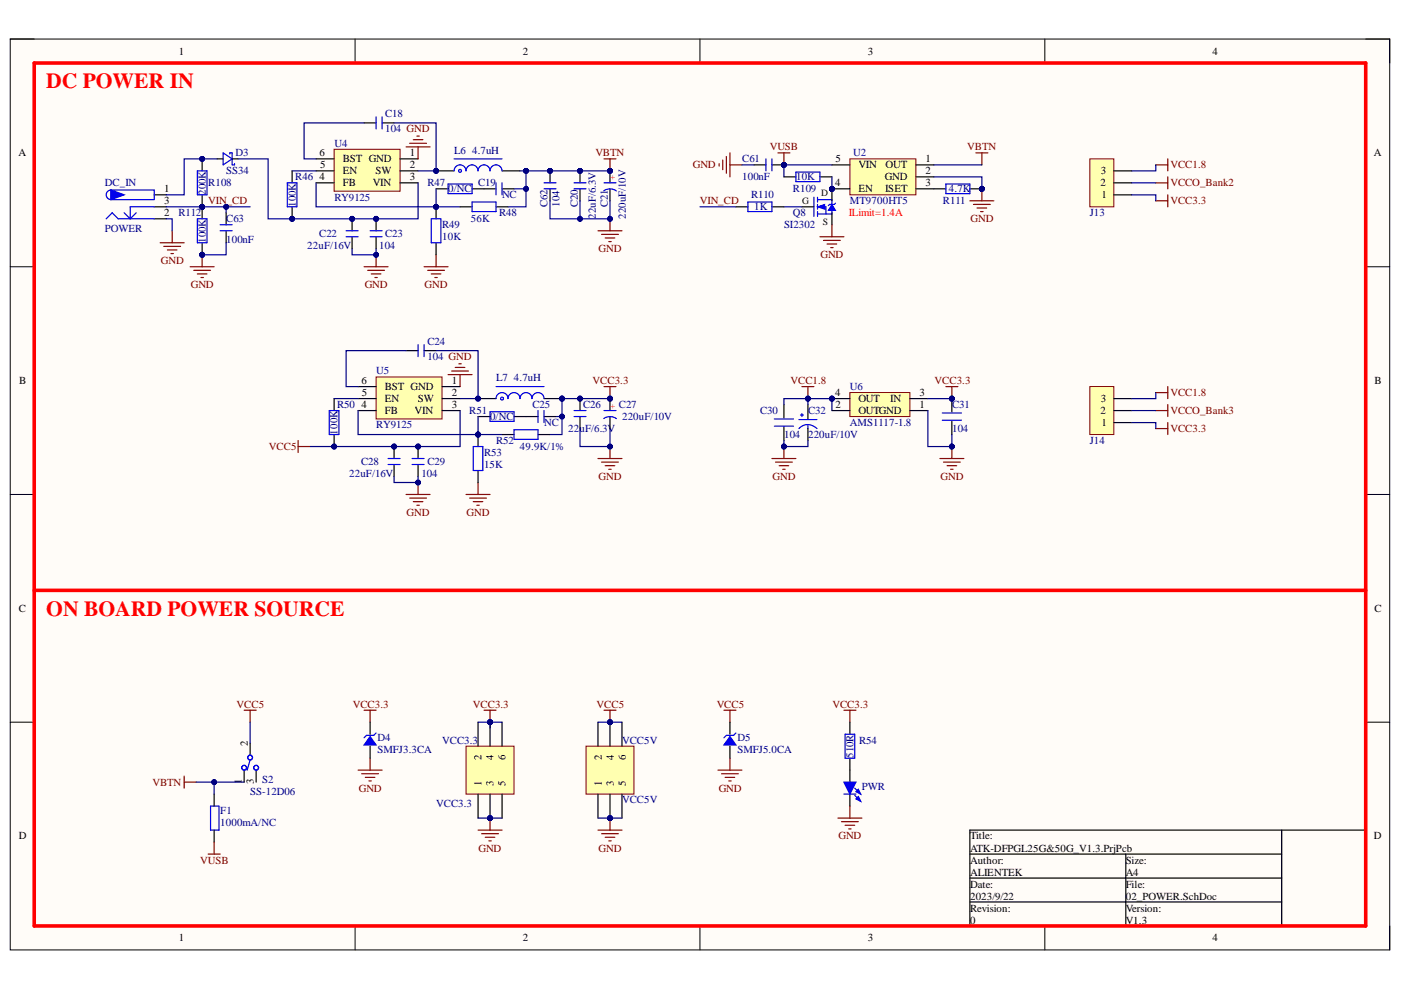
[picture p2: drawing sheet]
<svg xmlns="http://www.w3.org/2000/svg" width="297mm" height="210mm" viewBox="0 0 297 210" stroke-linecap="round" stroke-linejoin="round" font-family="sans-serif">
<defs><g id="words">
<g font-size="4.6" fill="#f00">
<text x="9.8" y="18.7">DC POWER IN</text>
<text x="9.8" y="130.5">ON BOARD POWER SOURCE</text>
</g>
<g font-size="2.3">
<text x="37.9" y="11.6">1</text>
<text x="110.8" y="11.6">2</text>
<text x="184" y="11.6">3</text>
<text x="257" y="11.6">4</text>
<text x="3.9" y="33.1">A</text>
<text x="67.8" y="33.1">6</text>
<text x="67.9" y="35.7">5</text>
<text x="72.7" y="34.4">BST GND</text>
<text x="86.9" y="33.1">1</text>
<text x="86.9" y="35.7">2</text>
<text x="177.2" y="34.4">5</text>
<text x="182" y="35.7">VIN</text>
<text x="187.7" y="35.7">OUT</text>
<text x="196.2" y="34.4">1</text>
<text x="291.3" y="33.1">A</text>
<text x="34.8" y="40.8">1</text>
<text x="67.8" y="38.2">4</text>
<text x="72.7" y="39.5">FB</text>
<text x="72.7" y="36.9">EN</text>
<text x="79" y="39.5">VIN</text>
<text x="79.6" y="36.9">SW</text>
<text x="86.9" y="38.2">3</text>
<text x="177.1" y="39.5">4</text>
<text x="182" y="40.8">EN</text>
<text x="187.6" y="38.2">GND</text>
<text x="187.7" y="40.8">ISET</text>
<text x="196.2" y="36.9">2</text>
<text x="196.2" y="39.5">3</text>
<text x="233.3" y="39.5">2</text>
<text x="233.4" y="36.9">3</text>
<text x="34.8" y="45.8">2</text>
<text x="34.8" y="43.3">3</text>
<text x="233.5" y="42">1</text>
<text x="4.1" y="81.4">B</text>
<text x="76.7" y="81.4">6</text>
<text x="76.7" y="84">5</text>
<text x="81.6" y="82.7">BST GND</text>
<text x="95.8" y="81.4">1</text>
<text x="95.8" y="84">2</text>
<text x="177.1" y="84">4</text>
<text x="194.9" y="84">3</text>
<text x="291.4" y="81.4">B</text>
<text x="76.7" y="86.5">4</text>
<text x="81.6" y="87.8">FB</text>
<text x="81.6" y="85.2">EN</text>
<text x="87.9" y="87.8">VIN</text>
<text x="88.6" y="85.2">SW</text>
<text x="95.8" y="86.5">3</text>
<text x="177.2" y="86.5">2</text>
<text x="182" y="87.8">OUTGND</text>
<text x="182" y="85.2">OUT</text>
<text x="188.8" y="85.2">IN</text>
<text x="194.9" y="86.5">1</text>
<text x="233.3" y="87.8">2</text>
<text x="233.4" y="85.2">3</text>
<text x="233.5" y="90.3">1</text>
<text x="4" y="129.7">C</text>
<text x="291.4" y="129.7">C</text>
<text x="52.5" y="158.1" transform="rotate(-90 52.5 158.1)">2</text>
<text x="102.1" y="161.1" transform="rotate(-90 102.1 161.1)">2</text>
<text x="104.7" y="161.1" transform="rotate(-90 104.7 161.1)">4</text>
<text x="107.2" y="161.1" transform="rotate(-90 107.2 161.1)">6</text>
<text x="127.6" y="161.1" transform="rotate(-90 127.6 161.1)">2</text>
<text x="130.1" y="161.1" transform="rotate(-90 130.1 161.1)">4</text>
<text x="132.7" y="161.1" transform="rotate(-90 132.7 161.1)">6</text>
<text x="51.3" y="166.2" transform="rotate(-90 51.3 166.2)">1</text>
<text x="53.8" y="166.3" transform="rotate(-90 53.8 166.3)">3</text>
<text x="102.1" y="166.6" transform="rotate(-90 102.1 166.6)">1</text>
<text x="104.7" y="166.6" transform="rotate(-90 104.7 166.6)">3</text>
<text x="107.2" y="166.6" transform="rotate(-90 107.2 166.6)">5</text>
<text x="127.6" y="166.6" transform="rotate(-90 127.6 166.6)">1</text>
<text x="130.1" y="166.6" transform="rotate(-90 130.1 166.6)">3</text>
<text x="132.7" y="166.6" transform="rotate(-90 132.7 166.6)">5</text>
<text x="4" y="178">D</text>
<text x="205.7" y="178">Title:</text>
<text x="291.3" y="178">D</text>
<text x="205.7" y="183.1">Author:</text>
<text x="205.7" y="180.6">ATK-DFPGL25G&amp;50G_V1.3.PrjPcb</text>
<text x="205.7" y="185.7">ALIENTEK</text>
<text x="238.7" y="183.1">Size:</text>
<text x="238.7" y="185.7">A4</text>
<text x="205.7" y="188.2">Date:</text>
<text x="205.7" y="190.7">2023/9/22</text>
<text x="238.7" y="188.2">File:</text>
<text x="238.7" y="190.7">02_POWER.SchDoc</text>
<text x="205.7" y="193.3">Revision:</text>
<text x="205.7" y="195.8">0</text>
<text x="238.7" y="193.3">Version:</text>
<text x="238.7" y="195.8">V1.3</text>
<text x="37.9" y="199.6">1</text>
<text x="110.8" y="199.6">2</text>
<text x="184" y="199.6">3</text>
<text x="257" y="199.6">4</text>
</g>
<g font-size="2.3" fill="#000080">
<text x="81.6" y="24.9">C18</text>
<text x="81.6" y="28.1">104 GND</text>
<text x="49.9" y="33.1">D3</text>
<text x="70.9" y="31.1">U4</text>
<text x="96.3" y="32.6">L6</text>
<text x="100.1" y="32.6">4.7uH</text>
<text x="157.4" y="34.4">C61</text>
<text x="180.9" y="33.1">U2</text>
<text x="22.3" y="39.5">DC_IN</text>
<text x="43.7" y="41.3" transform="rotate(-90 43.7 41.3)">200K</text>
<text x="44.2" y="39.5">R108</text>
<text x="48" y="36.9">SS34</text>
<text x="62.6" y="38.2">R46</text>
<text x="90.6" y="39.5">R47</text>
<text x="95" y="40.8">0/NC</text>
<text x="101.4" y="39.5">C19</text>
<text x="157.4" y="38.2">100nF</text>
<text x="168.1" y="40.8">R109</text>
<text x="168.8" y="38.2">10K</text>
<text x="201.2" y="40.8">4.7K</text>
<text x="37.8" y="45.8">R112</text>
<text x="48" y="47.1">C63</text>
<text x="62.7" y="43.9" transform="rotate(-90 62.7 43.9)">100K</text>
<text x="70.9" y="42.5">RY9125</text>
<text x="99.8" y="47.1">56K</text>
<text x="105.8" y="45.8">R48</text>
<text x="106.4" y="42">NC</text>
<text x="116.1" y="43.9" transform="rotate(-90 116.1 43.9)">C62</text>
<text x="118.6" y="43.9" transform="rotate(-90 118.6 43.9)">104</text>
<text x="122.5" y="43.9" transform="rotate(-90 122.5 43.9)">C20</text>
<text x="126.3" y="46.4" transform="rotate(-90 126.3 46.4)">22uF/6.3V</text>
<text x="128.9" y="43.9" transform="rotate(-90 128.9 43.9)">C21</text>
<text x="132.7" y="46.4" transform="rotate(-90 132.7 46.4)">220uF/10V</text>
<text x="159.2" y="42">R110</text>
<text x="159.9" y="44.6">1K</text>
<text x="168.1" y="45.8">Q8</text>
<text x="180.2" y="43.3">MT9700HT5</text>
<text x="199.9" y="43.3">R111</text>
<text x="231.1" y="45.8">J13</text>
<text x="22.3" y="49.1">POWER</text>
<text x="43.7" y="51.5" transform="rotate(-90 43.7 51.5)">100K</text>
<text x="48" y="51.6">100nF</text>
<text x="65.1" y="52.8">22uF/16V</text>
<text x="67.7" y="50.3">C22</text>
<text x="80.4" y="52.8">104</text>
<text x="81.6" y="50.3">C23</text>
<text x="93.7" y="48.4">R49</text>
<text x="93.7" y="51">10K</text>
<text x="166.3" y="48.4">SI2302</text>
<text x="90.6" y="73.2">C24</text>
<text x="90.6" y="76.3">104 GND</text>
<text x="79.8" y="79.4">U5</text>
<text x="105.2" y="80.8">L7</text>
<text x="109" y="80.8">4.7uH</text>
<text x="180.2" y="82.7">U6</text>
<text x="71.5" y="86.5">R50</text>
<text x="99.5" y="87.8">R51</text>
<text x="103.9" y="89">0/NC</text>
<text x="112.9" y="86.5">C25</text>
<text x="123.6" y="86.5">C26</text>
<text x="131.2" y="86.5">C27</text>
<text x="131.9" y="89">220uF/10V</text>
<text x="161.2" y="87.8">C30</text>
<text x="171.3" y="87.8">C32</text>
<text x="201.9" y="86.5">C31</text>
<text x="71.6" y="92.2" transform="rotate(-90 71.6 92.2)">100K</text>
<text x="79.8" y="90.8">RY9125</text>
<text x="105.2" y="94.2">R52</text>
<text x="110.2" y="95.5">49.9K/1%</text>
<text x="115.4" y="90.3">NC</text>
<text x="120.5" y="91.6">22uF/6.3V</text>
<text x="166.3" y="92.9">104</text>
<text x="171.3" y="92.9">220uF/10V</text>
<text x="180.2" y="90.3">AMS1117-1.8</text>
<text x="201.9" y="91.6">104</text>
<text x="231.1" y="94.2">J14</text>
<text x="74" y="101.1">22uF/16V</text>
<text x="76.6" y="98.6">C28</text>
<text x="89.3" y="101.1">104</text>
<text x="90.6" y="98.6">C29</text>
<text x="102.6" y="96.7">R53</text>
<text x="102.6" y="99.3">15K</text>
<text x="80" y="157.2">D4</text>
<text x="80" y="159.7">SMFJ3.3CA</text>
<text x="93.7" y="157.7">VCC3.3</text>
<text x="131.9" y="157.7">VCC5V</text>
<text x="156.4" y="157.2">D5</text>
<text x="156.4" y="159.7">SMFJ5.0CA</text>
<text x="181" y="160.7" transform="rotate(-90 181 160.7)">510R</text>
<text x="182.2" y="157.7">R54</text>
<text x="55.6" y="166">S2</text>
<text x="182.8" y="167.6">PWR</text>
<text x="46.7" y="172.6">F1</text>
<text x="53" y="168.5">SS-12D06</text>
<text x="92.5" y="171">VCC3.3</text>
<text x="131.9" y="170.4">VCC5V</text>
<text x="46.7" y="175.2">1000mA/NC</text>
</g>
<g font-size="2.3" fill="#800000">
<text x="126.2" y="33.1">VBTN</text>
<text x="146.9" y="35.7">GND</text>
<text x="163.2" y="31.9">VUSB</text>
<text x="205.1" y="31.9">VBTN</text>
<text x="248.2" y="35.7">VCC1.8</text>
<text x="248.2" y="39.5">VCCO_Bank2</text>
<text x="44.2" y="43.3">VIN_CD</text>
<text x="148.4" y="43.3">VIN_CD</text>
<text x="205.8" y="47.1">GND</text>
<text x="248.2" y="43.3">VCC3.3</text>
<text x="126.9" y="53.5">GND</text>
<text x="34.1" y="56.1">GND</text>
<text x="174" y="54.8">GND</text>
<text x="40.4" y="61.1">GND</text>
<text x="77.3" y="61.1">GND</text>
<text x="90" y="61.1">GND</text>
<text x="125.6" y="81.4">VCC3.3</text>
<text x="167.6" y="81.4">VCC1.8</text>
<text x="198.2" y="81.4">VCC3.3</text>
<text x="248.2" y="84">VCC1.8</text>
<text x="248.2" y="87.8">VCCO_Bank3</text>
<text x="57" y="95.5">VCC5</text>
<text x="248.2" y="91.6">VCC3.3</text>
<text x="126.9" y="101.8">GND</text>
<text x="163.8" y="101.8">GND</text>
<text x="199.4" y="101.8">GND</text>
<text x="86.2" y="109.4">GND</text>
<text x="98.9" y="109.4">GND</text>
<text x="50.2" y="150.1">VCC5</text>
<text x="74.8" y="150.1">VCC3.3</text>
<text x="100.3" y="150.1">VCC3.3</text>
<text x="126.5" y="150.1">VCC5</text>
<text x="152" y="150.1">VCC5</text>
<text x="176.5" y="150.1">VCC3.3</text>
<text x="32.3" y="166.6">VBTN</text>
<text x="76.1" y="167.8">GND</text>
<text x="152.4" y="167.8">GND</text>
<text x="177.8" y="178">GND</text>
<text x="42.5" y="183.1">VUSB</text>
<text x="101.4" y="180.6">GND</text>
<text x="126.9" y="180.6">GND</text>
</g>
<text font-size="2.3" fill="#f00" x="180" y="45.8">ILimit=1.4A</text>
<g font-size="2" fill="#080d02">
<text x="174.1" y="41.6">D</text>
<text x="170.1" y="43.2">G</text>
<text x="174.5" y="47.7">S</text>
</g>
<g font-size="1.9" fill="#f00">
<text x="129.4" y="37.2" transform="rotate(90 129.4 37.2)">+</text>
<text x="129.4" y="85.6" transform="rotate(90 129.4 85.6)">+</text>
</g>
</g></defs>
<path d="M2.2 8.3h292.4v193.1h-292.4z" fill-rule="evenodd" fill="#fffcf8"/>
<path d="M2.2 8.3h292.4v193.1h-292.4z" fill="none" stroke="#000" stroke-width=".21"/>
<path d="M7.3 13.4h282.3v182.9h-282.3z" fill-rule="evenodd" fill="#fffcf8"/>
<g fill="none" stroke="#000" stroke-width=".21">
<path d="M2.2 8.3h5.1M7.3 13.4h282.3v182.9h-282.3zM75.3 8.3v5.1M148.4 8.3v5.1M221.5 8.3v5.1M289.6 8.3h5v5.1M2.2 56.6h5.1M289.6 56.6h5M2.2 104.8h5.1M289.6 104.8h5M2.2 153.1h5.1M289.6 153.1h5"/>
<path d="M75.3 196.3v5.1M148.4 196.3v5.1M221.5 196.3v5.1M294.6 196.3v5.1"/>
</g>
<path d="M205.6 176h84v20.3h-84zM271.7 176v20.3M205.6 181.1h66.1M205.6 186.2h66.1M205.6 191.2h66.1M238.7 181.1v15.2" fill="none" stroke="#000" stroke-width=".25"/>
<path d="M128.1 33.7h2.5M129.3 33.7v2.5" fill="none" stroke="#800000" stroke-width=".25"/>
<circle cx="129.3" cy="36.2" r=".51" fill="#000080"/>
<circle cx="129.3" cy="36.2" r=".51" fill="none" stroke="#000080" stroke-width=".21"/>
<path d="M126.8 48.9h5.1M127.6 49.7h3.5M128.3 50.5h2M129.1 51.2h.5M129.3 46.4v2.5" fill="none" stroke="#800000" stroke-width=".25"/>
<circle cx="129.3" cy="46.4" r=".51" fill="#000080"/>
<circle cx="129.3" cy="46.4" r=".51" fill="none" stroke="#000080" stroke-width=".21"/>
<circle cx="92.5" cy="36.2" r=".51" fill="#000080"/>
<circle cx="92.5" cy="36.2" r=".51" fill="none" stroke="#000080" stroke-width=".21"/>
<path d="M92.5 36.2h3.8" fill="none" stroke="#000" stroke-width=".25"/>
<circle cx="92.5" cy="36.2" r=".51" fill="#000080"/>
<circle cx="92.5" cy="36.2" r=".51" fill="none" stroke="#000080" stroke-width=".21"/>
<path d="M106.4 36.2h3.9" fill="none" stroke="#000" stroke-width=".25"/>
<path d="M96.3 36.2a1.27 1.27 0 0 1 1.2-1.2 1.27 1.27 0 0 1 1.3 1.2 1.27 1.27 0 0 1 1.3-1.2 1.27 1.27 0 0 1 1.3 1.2 1.27 1.27 0 0 1 1.2-1.2 1.27 1.27 0 0 1 1.3 1.2 1.27 1.27 0 0 1 1.3-1.2 1.27 1.27 0 0 1 1.2 1.2M96.3 33.7h10.1M97.8 36.1a.31 .31 0 0 0-.5-.1 .31 .31 0 0 0 .2 .5 .31 .31 0 0 0 .3-.3" fill="none" stroke="#00f" stroke-width=".25"/>
<path d="M70.8 31.6h14v8.9h-14z" fill-rule="evenodd" fill="#ffffb0"/>
<path d="M70.8 31.6h14v8.9h-14z" fill="none" stroke="#800000" stroke-width=".21"/>
<path d="M67 33.7h3.8M67 36.2h3.8M67 38.8h3.8M84.8 33.7h3.8M84.8 36.2h3.8M84.8 38.8h3.8" fill="none" stroke="#000" stroke-width=".25"/>
<circle cx="74.7" cy="46.4" r=".51" fill="#000080"/>
<circle cx="74.7" cy="46.4" r=".51" fill="none" stroke="#000080" stroke-width=".21"/>
<path d="M74.7 46.4v2.5" fill="none" stroke="#000" stroke-width=".25"/>
<circle cx="74.7" cy="46.4" r=".51" fill="#000080"/>
<circle cx="74.7" cy="46.4" r=".51" fill="none" stroke="#000080" stroke-width=".21"/>
<path d="M74.7 50.2v2.5" fill="none" stroke="#000" stroke-width=".25"/>
<path d="M73.4 50.2h2.5M73.4 48.9h2.5" fill="none" stroke="#00f" stroke-width=".25"/>
<g fill="none" stroke="#800000" stroke-width=".25">
<path d="M86.1 31.1h5.1M86.9 30.4h3.5M87.6 29.6h2.1M88.4 28.9h.5M88.6 31.1v2.6M77.2 56.6h5.1M78 57.3h3.5M78.7 58.1h2.1M79.5 58.8h.5M79.7 54v2.6M89.9 56.6h5.1M90.7 57.3h3.5"/>
<path d="M91.4 58.1h2.1M92.2 58.8h.5M92.5 54v2.6"/>
</g>
<circle cx="79.7" cy="54" r=".51" fill="#000080"/>
<circle cx="79.7" cy="54" r=".51" fill="none" stroke="#000080" stroke-width=".21"/>
<circle cx="129.3" cy="173.5" r=".51" fill="#000080"/>
<circle cx="129.3" cy="173.5" r=".51" fill="none" stroke="#000080" stroke-width=".21"/>
<circle cx="129.3" cy="153.1" r=".51" fill="#000080"/>
<circle cx="129.3" cy="153.1" r=".51" fill="none" stroke="#000080" stroke-width=".21"/>
<path d="M124.2 158.2h10.2v10.2h-10.2z" fill-rule="evenodd" fill="#ffffb0"/>
<path d="M124.2 158.2h10.2v10.2h-10.2z" fill="none" stroke="#800000" stroke-width=".21"/>
<path d="M126.8 153.1v5.1M126.8 168.4v5.1M129.3 168.4v5.1" fill="none" stroke="#000" stroke-width=".25"/>
<circle cx="129.3" cy="173.5" r=".51" fill="#000080"/>
<circle cx="129.3" cy="173.5" r=".51" fill="none" stroke="#000080" stroke-width=".21"/>
<path d="M129.3 153.1v5.1" fill="none" stroke="#000" stroke-width=".25"/>
<circle cx="129.3" cy="153.1" r=".51" fill="#000080"/>
<circle cx="129.3" cy="153.1" r=".51" fill="none" stroke="#000080" stroke-width=".21"/>
<path d="M131.9 153.1v5.1M131.9 168.4v5.1" fill="none" stroke="#000" stroke-width=".25"/>
<path d="M126.8 176h5.1M127.6 176.8h3.5M128.3 177.5h2M129.1 178.3h.5M129.3 173.5v2.5" fill="none" stroke="#800000" stroke-width=".25"/>
<circle cx="129.3" cy="173.5" r=".51" fill="#000080"/>
<circle cx="129.3" cy="173.5" r=".51" fill="none" stroke="#000080" stroke-width=".21"/>
<circle cx="103.9" cy="173.5" r=".51" fill="#000080"/>
<circle cx="103.9" cy="173.5" r=".51" fill="none" stroke="#000080" stroke-width=".21"/>
<circle cx="103.9" cy="153.1" r=".51" fill="#000080"/>
<circle cx="103.9" cy="153.1" r=".51" fill="none" stroke="#000080" stroke-width=".21"/>
<path d="M98.8 158.2h10.2v10.2h-10.2z" fill-rule="evenodd" fill="#ffffb0"/>
<path d="M98.8 158.2h10.2v10.2h-10.2z" fill="none" stroke="#800000" stroke-width=".21"/>
<path d="M101.4 153.1v5.1M101.4 168.4v5.1M103.9 168.4v5.1" fill="none" stroke="#000" stroke-width=".25"/>
<circle cx="103.9" cy="173.5" r=".51" fill="#000080"/>
<circle cx="103.9" cy="173.5" r=".51" fill="none" stroke="#000080" stroke-width=".21"/>
<path d="M103.9 153.1v5.1" fill="none" stroke="#000" stroke-width=".25"/>
<circle cx="103.9" cy="153.1" r=".51" fill="#000080"/>
<circle cx="103.9" cy="153.1" r=".51" fill="none" stroke="#000080" stroke-width=".21"/>
<path d="M106.4 153.1v5.1M106.4 168.4v5.1" fill="none" stroke="#000" stroke-width=".25"/>
<path d="M128.1 150.6h2.5M129.3 150.6v2.5" fill="none" stroke="#800000" stroke-width=".25"/>
<circle cx="129.3" cy="153.1" r=".51" fill="#000080"/>
<circle cx="129.3" cy="153.1" r=".51" fill="none" stroke="#000080" stroke-width=".21"/>
<path d="M102.6 150.6h2.6M103.9 150.6v2.5" fill="none" stroke="#800000" stroke-width=".25"/>
<circle cx="103.9" cy="153.1" r=".51" fill="#000080"/>
<circle cx="103.9" cy="153.1" r=".51" fill="none" stroke="#000080" stroke-width=".21"/>
<path d="M101.4 176h5M102.1 176.8h3.6M102.9 177.5h2M103.6 178.3h.6M103.9 173.5v2.5" fill="none" stroke="#800000" stroke-width=".25"/>
<circle cx="103.9" cy="173.5" r=".51" fill="#000080"/>
<circle cx="103.9" cy="173.5" r=".51" fill="none" stroke="#000080" stroke-width=".21"/>
<path d="M7.3 13.4h282.3v182.9h-282.3z" fill="none" stroke="#f00" stroke-width=".76"/>
<g fill="none" stroke="#800000" stroke-width=".25">
<path d="M77.2 150.6h2.5M78.5 150.6v2.5M153.5 150.6h2.5M154.8 150.6v2.5M178.9 150.6h2.6M180.2 150.6v2.5M75.9 163.3h5.1M76.7 164h3.5M77.4 164.8h2.1M78.2 165.6h.5M78.5 160.7v2.6M152.2 163.3h5.1"/>
<path d="M153 164h3.5M153.7 164.8h2.1M154.5 165.6h.5M154.8 160.7v2.6M177.7 173.5h5M178.4 174.2h3.6M179.2 175h2M179.9 175.7h.5M180.2 170.9v2.6"/>
</g>
<circle cx="61.9" cy="46.4" r=".51" fill="#000080"/>
<circle cx="61.9" cy="46.4" r=".51" fill="none" stroke="#000080" stroke-width=".21"/>
<path d="M61.9 36.2v2.6M61.9 43.8v2.6" fill="none" stroke="#000" stroke-width=".25"/>
<circle cx="61.9" cy="46.4" r=".51" fill="#000080"/>
<circle cx="61.9" cy="46.4" r=".51" fill="none" stroke="#000080" stroke-width=".21"/>
<path d="M60.9 38.8h2.1v5h-2.1zM79.7 24.8v2.5M81 24.8v2.5" fill="none" stroke="#00f" stroke-width=".25"/>
<path d="M77.2 26.1h2.5M81 26.1h2.6" fill="none" stroke="#000" stroke-width=".25"/>
<circle cx="79.7" cy="46.4" r=".51" fill="#000080"/>
<circle cx="79.7" cy="46.4" r=".51" fill="none" stroke="#000080" stroke-width=".21"/>
<path d="M79.7 46.4v2.5" fill="none" stroke="#000" stroke-width=".25"/>
<circle cx="79.7" cy="46.4" r=".51" fill="#000080"/>
<circle cx="79.7" cy="46.4" r=".51" fill="none" stroke="#000080" stroke-width=".21"/>
<path d="M79.7 50.2v2.5" fill="none" stroke="#000" stroke-width=".25"/>
<path d="M78.5 50.2h2.5M78.5 48.9h2.5" fill="none" stroke="#00f" stroke-width=".25"/>
<circle cx="92.5" cy="43.8" r=".51" fill="#000080"/>
<circle cx="92.5" cy="43.8" r=".51" fill="none" stroke="#000080" stroke-width=".21"/>
<path d="M92.5 43.8v2.6" fill="none" stroke="#000" stroke-width=".25"/>
<circle cx="92.5" cy="43.8" r=".51" fill="#000080"/>
<circle cx="92.5" cy="43.8" r=".51" fill="none" stroke="#000080" stroke-width=".21"/>
<path d="M92.5 51.5v2.5M92.5 40h2.5M97.5 43.8h2.6M100.1 40h5.1M105.2 43.8h2.5M106.4 40h2.6" fill="none" stroke="#000" stroke-width=".25"/>
<path d="M95 39h5.1v2.1h-5.1zM105.2 38.8v2.5M106.4 38.8v2.5M91.4 46.4h2.1v5.1h-2.1zM100.1 42.8h5.1v2.1h-5.1z" fill="none" stroke="#00f" stroke-width=".25"/>
<circle cx="123" cy="36.2" r=".51" fill="#000080"/>
<circle cx="123" cy="36.2" r=".51" fill="none" stroke="#000080" stroke-width=".21"/>
<path d="M123 36.2v2.6" fill="none" stroke="#000" stroke-width=".25"/>
<circle cx="123" cy="36.2" r=".51" fill="#000080"/>
<circle cx="123" cy="36.2" r=".51" fill="none" stroke="#000080" stroke-width=".21"/>
<path d="M123 40v2.6M78.5 153.1v2.6M78.5 158.2v2.5" fill="none" stroke="#000" stroke-width=".25"/>
<path d="M121.7 38.8h2.5M121.7 40h2.5M79.7 155.4l-.5 .5h-1.5l-.5 .5" fill="none" stroke="#00f" stroke-width=".25"/>
<path d="M78.5 156.2l1.2 1.8h-2.5z" fill="#00f"/>
<path d="M78.5 156.2l1.2 1.8h-2.5zM156 155.4l-.5 .5h-1.5l-.5 .5" fill="none" stroke="#00f" stroke-width=".25"/>
<path d="M154.8 153.1v2.6M154.8 158.2v2.5" fill="none" stroke="#000" stroke-width=".25"/>
<path d="M154.8 156.2l1.2 1.8h-2.5z" fill="#00f"/>
<path d="M154.8 156.2l1.2 1.8h-2.5z" fill="none" stroke="#00f" stroke-width=".25"/>
<circle cx="129.3" cy="36.2" r=".51" fill="#000080"/>
<circle cx="129.3" cy="36.2" r=".51" fill="none" stroke="#000080" stroke-width=".21"/>
<path d="M129.3 36.2v2.6" fill="none" stroke="#000" stroke-width=".25"/>
<circle cx="129.3" cy="36.2" r=".51" fill="#000080"/>
<circle cx="129.3" cy="36.2" r=".51" fill="none" stroke="#000080" stroke-width=".21"/>
<path d="M128.1 38.8h2.5M128 40.5a2.27 2.27 0 0 1 2.7 0M179.2 155.7h2v5.1h-2z" fill="none" stroke="#00f" stroke-width=".25"/>
<path d="M129.3 40v2.6M180.2 153.1v2.6M180.2 160.8v5M180.2 168.4v2.5" fill="none" stroke="#000" stroke-width=".25"/>
<path d="M178.9 165.8h2.6l-1.3 2.6z" fill="#00f"/>
<path d="M178.9 165.8h2.6l-1.3 2.6zM181.2 167.1l1.3 1.3M181.2 168.6l1.3 1.3" fill="none" stroke="#00f" stroke-width=".25"/>
<path d="M181.5 167.9l.5-.5 .5 1z" fill="#00f"/>
<path d="M181.5 167.9l.5-.5 .5 1z" fill="none" stroke="#00f" stroke-width=".25"/>
<path d="M181.5 169.4l.5-.5 .5 1z" fill="#00f"/>
<path d="M178.9 168.4h2.6M181.5 169.4l.5-.5 .5 1z" fill="none" stroke="#00f" stroke-width=".25"/>
<circle cx="176.4" cy="84.5" r=".51" fill="#000080"/>
<circle cx="176.4" cy="84.5" r=".51" fill="none" stroke="#000080" stroke-width=".21"/>
<path d="M180.2 83.2h12.7v5.1h-12.7z" fill-rule="evenodd" fill="#ffffb0"/>
<path d="M180.2 83.2h12.7v5.1h-12.7z" fill="none" stroke="#800000" stroke-width=".21"/>
<path d="M176.4 87.1h3.8M176.4 84.5h3.8M192.9 87.1h3.8M192.9 84.5h3.8" fill="none" stroke="#000" stroke-width=".25"/>
<circle cx="176.4" cy="84.5" r=".51" fill="#000080"/>
<circle cx="176.4" cy="84.5" r=".51" fill="none" stroke="#000080" stroke-width=".21"/>
<circle cx="201.8" cy="84.5" r=".51" fill="#000080"/>
<circle cx="201.8" cy="84.5" r=".51" fill="none" stroke="#000080" stroke-width=".21"/>
<path d="M199.8 89.1h4.1M199.8 87.6h4.1" fill="none" stroke="#00f" stroke-width=".25"/>
<path d="M201.8 84.5v2.8M201.8 89.3v2.8" fill="none" stroke="#000" stroke-width=".25"/>
<circle cx="201.8" cy="84.5" r=".51" fill="#000080"/>
<circle cx="201.8" cy="84.5" r=".51" fill="none" stroke="#000080" stroke-width=".21"/>
<path d="M164.2 90.4h4M164.2 88.8h4" fill="none" stroke="#00f" stroke-width=".25"/>
<path d="M166.2 85.8v2.8M166.2 90.6v2.8" fill="none" stroke="#000" stroke-width=".25"/>
<path d="M199.3 97.2h5.1M200 98h3.6M200.8 98.7h2M201.6 99.5h.5M201.8 94.7v2.5" fill="none" stroke="#800000" stroke-width=".25"/>
<circle cx="201.8" cy="94.7" r=".51" fill="#000080"/>
<circle cx="201.8" cy="94.7" r=".51" fill="none" stroke="#000080" stroke-width=".21"/>
<path d="M163.7 97.2h5.1M164.4 98h3.6M165.2 98.7h2M166 99.5h.5M166.2 94.7v2.5" fill="none" stroke="#800000" stroke-width=".25"/>
<circle cx="166.2" cy="94.7" r=".51" fill="#000080"/>
<circle cx="166.2" cy="94.7" r=".51" fill="none" stroke="#000080" stroke-width=".21"/>
<path d="M169.4 90.9a2.64 2.64 0 0 1 3.8 0M169.4 89h3.8M169.7 88h.6M170 87.7v.6M171.3 90.2v.7" fill="none" stroke="#00f" stroke-width=".25"/>
<path d="M171.3 85.8v3M171.3 90.9v2.5" fill="none" stroke="#000" stroke-width=".25"/>
<path d="M128.1 82h2.5M129.3 82v2.5" fill="none" stroke="#800000" stroke-width=".25"/>
<circle cx="129.3" cy="84.5" r=".51" fill="#000080"/>
<circle cx="129.3" cy="84.5" r=".51" fill="none" stroke="#000080" stroke-width=".21"/>
<path d="M126.8 97.2h5.1M127.6 98h3.5M128.3 98.7h2M129.1 99.5h.5M129.3 94.7v2.5" fill="none" stroke="#800000" stroke-width=".25"/>
<circle cx="129.3" cy="94.7" r=".51" fill="#000080"/>
<circle cx="129.3" cy="94.7" r=".51" fill="none" stroke="#000080" stroke-width=".21"/>
<circle cx="101.4" cy="84.5" r=".51" fill="#000080"/>
<circle cx="101.4" cy="84.5" r=".51" fill="none" stroke="#000080" stroke-width=".21"/>
<circle cx="119.2" cy="84.5" r=".51" fill="#000080"/>
<circle cx="119.2" cy="84.5" r=".51" fill="none" stroke="#000080" stroke-width=".21"/>
<path d="M101.4 84.5h3.8" fill="none" stroke="#000" stroke-width=".25"/>
<circle cx="101.4" cy="84.5" r=".51" fill="#000080"/>
<circle cx="101.4" cy="84.5" r=".51" fill="none" stroke="#000080" stroke-width=".21"/>
<path d="M115.3 84.5h3.9" fill="none" stroke="#000" stroke-width=".25"/>
<circle cx="119.2" cy="84.5" r=".51" fill="#000080"/>
<circle cx="119.2" cy="84.5" r=".51" fill="none" stroke="#000080" stroke-width=".21"/>
<path d="M105.2 84.5a1.27 1.27 0 0 1 1.2-1.3 1.27 1.27 0 0 1 1.3 1.3 1.27 1.27 0 0 1 1.3-1.3 1.27 1.27 0 0 1 1.3 1.3 1.27 1.27 0 0 1 1.2-1.3 1.27 1.27 0 0 1 1.3 1.3 1.27 1.27 0 0 1 1.3-1.3 1.27 1.27 0 0 1 1.2 1.3M105.2 82h10.1M106.7 84.4a.31 .31 0 0 0-.5-.2 .31 .31 0 0 0 .1 .6 .31 .31 0 0 0 .4-.3" fill="none" stroke="#00f" stroke-width=".25"/>
<path d="M79.7 79.9h14v8.9h-14z" fill-rule="evenodd" fill="#ffffb0"/>
<path d="M79.7 79.9h14v8.9h-14z" fill="none" stroke="#800000" stroke-width=".21"/>
<path d="M75.9 82h3.8M75.9 84.5h3.8M75.9 87.1h3.8M93.7 82h3.8M93.7 84.5h3.8M93.7 87.1h3.8" fill="none" stroke="#000" stroke-width=".25"/>
<circle cx="83.6" cy="94.7" r=".51" fill="#000080"/>
<circle cx="83.6" cy="94.7" r=".51" fill="none" stroke="#000080" stroke-width=".21"/>
<path d="M83.6 94.7v2.5" fill="none" stroke="#000" stroke-width=".25"/>
<circle cx="83.6" cy="94.7" r=".51" fill="#000080"/>
<circle cx="83.6" cy="94.7" r=".51" fill="none" stroke="#000080" stroke-width=".21"/>
<path d="M83.6 98.5v2.5" fill="none" stroke="#000" stroke-width=".25"/>
<path d="M82.3 98.5h2.5M82.3 97.2h2.5" fill="none" stroke="#00f" stroke-width=".25"/>
<g fill="none" stroke="#800000" stroke-width=".25">
<path d="M95 79.4h5.1M95.8 78.7h3.5M96.5 77.9h2.1M97.3 77.1h.5M97.5 79.4v2.6M86.1 104.8h5.1M86.9 105.6h3.5M87.6 106.4h2.1M88.4 107.1h.5M88.6 102.3v2.5M98.8 104.8h5.1M99.6 105.6h3.5"/>
<path d="M100.3 106.4h2.1M101.1 107.1h.5M101.4 102.3v2.5"/>
</g>
<circle cx="88.6" cy="102.3" r=".51" fill="#000080"/>
<circle cx="88.6" cy="102.3" r=".51" fill="none" stroke="#000080" stroke-width=".21"/>
<circle cx="70.8" cy="94.7" r=".51" fill="#000080"/>
<circle cx="70.8" cy="94.7" r=".51" fill="none" stroke="#000080" stroke-width=".21"/>
<path d="M70.8 84.5v2.6M70.8 92.1v2.6" fill="none" stroke="#000" stroke-width=".25"/>
<circle cx="70.8" cy="94.7" r=".51" fill="#000080"/>
<circle cx="70.8" cy="94.7" r=".51" fill="none" stroke="#000080" stroke-width=".21"/>
<path d="M88.6 73.1v2.5M89.9 73.1v2.5M69.8 87.1h2.1v5h-2.1z" fill="none" stroke="#00f" stroke-width=".25"/>
<path d="M86.1 74.3h2.5M89.9 74.3h2.6" fill="none" stroke="#000" stroke-width=".25"/>
<circle cx="88.6" cy="94.7" r=".51" fill="#000080"/>
<circle cx="88.6" cy="94.7" r=".51" fill="none" stroke="#000080" stroke-width=".21"/>
<path d="M88.6 94.7v2.5" fill="none" stroke="#000" stroke-width=".25"/>
<circle cx="88.6" cy="94.7" r=".51" fill="#000080"/>
<circle cx="88.6" cy="94.7" r=".51" fill="none" stroke="#000080" stroke-width=".21"/>
<path d="M88.6 98.5v2.5" fill="none" stroke="#000" stroke-width=".25"/>
<path d="M87.4 98.5h2.5M87.4 97.2h2.5" fill="none" stroke="#00f" stroke-width=".25"/>
<circle cx="101.4" cy="92.1" r=".51" fill="#000080"/>
<circle cx="101.4" cy="92.1" r=".51" fill="none" stroke="#000080" stroke-width=".21"/>
<path d="M101.4 92.1v2.6" fill="none" stroke="#000" stroke-width=".25"/>
<circle cx="101.4" cy="92.1" r=".51" fill="#000080"/>
<circle cx="101.4" cy="92.1" r=".51" fill="none" stroke="#000080" stroke-width=".21"/>
<path d="M101.4 99.8v2.5M101.4 88.3h2.5M106.4 92.1h2.6M109 88.3h5.1M114.1 92.1h2.5M115.3 88.3h2.6" fill="none" stroke="#000" stroke-width=".25"/>
<path d="M100.3 94.7h2.1v5.1h-2.1zM103.9 87.3h5.1v2h-5.1zM109 91.1h5.1v2h-5.1zM114.1 87.1v2.5M115.3 87.1v2.5" fill="none" stroke="#00f" stroke-width=".25"/>
<circle cx="123" cy="84.5" r=".51" fill="#000080"/>
<circle cx="123" cy="84.5" r=".51" fill="none" stroke="#000080" stroke-width=".21"/>
<path d="M123 84.5v2.6" fill="none" stroke="#000" stroke-width=".25"/>
<circle cx="123" cy="84.5" r=".51" fill="#000080"/>
<circle cx="123" cy="84.5" r=".51" fill="none" stroke="#000080" stroke-width=".21"/>
<path d="M123 88.3v2.6" fill="none" stroke="#000" stroke-width=".25"/>
<path d="M121.7 88.3h2.5M121.7 87.1h2.5" fill="none" stroke="#00f" stroke-width=".25"/>
<circle cx="129.3" cy="84.5" r=".51" fill="#000080"/>
<circle cx="129.3" cy="84.5" r=".51" fill="none" stroke="#000080" stroke-width=".21"/>
<path d="M129.3 84.5v2.6" fill="none" stroke="#000" stroke-width=".25"/>
<circle cx="129.3" cy="84.5" r=".51" fill="#000080"/>
<circle cx="129.3" cy="84.5" r=".51" fill="none" stroke="#000080" stroke-width=".21"/>
<path d="M128 88.7a2.28 2.28 0 0 1 2.7 .1M128.1 87.1h2.5" fill="none" stroke="#00f" stroke-width=".25"/>
<path d="M129.3 88.3v2.6" fill="none" stroke="#000" stroke-width=".25"/>
<path d="M63.2 93.4v2.5M63.2 94.7h2.6M170 82h2.6M171.3 82v2.5" fill="none" stroke="#800000" stroke-width=".25"/>
<circle cx="171.3" cy="84.5" r=".51" fill="#000080"/>
<circle cx="171.3" cy="84.5" r=".51" fill="none" stroke="#000080" stroke-width=".21"/>
<g fill="none" stroke="#00f" stroke-width=".25">
<path d="M44.6 170.9v5.1h1.8v-5.1M44.6 170.9h1.8M53 161.1l-.6 2.2"/>
<circle cx="51.8" cy="162.8" r=".51"/>
<circle cx="53" cy="160.6" r=".51"/>
<circle cx="54.3" cy="162.8" r=".51"/>
</g>
<path d="M53 157.6v2.5M45.4 168.4v2.5M45.4 176v2.5M51.8 163.3v2.5M54.3 163.3v2.5" fill="none" stroke="#000" stroke-width=".25"/>
<path d="M51.8 150.6h2.5M53 150.6v2.5M39 164.6v2.5M39 165.8h2.6M45.4 178.5v2.6M44.1 181.1h2.6" fill="none" stroke="#800000" stroke-width=".25"/>
<path d="M231.1 33.7h5.1v10.1h-5.1z" fill-rule="evenodd" fill="#ffffb0"/>
<path d="M231.1 33.7h5.1v10.1h-5.1z" fill="none" stroke="#800000" stroke-width=".21"/>
<path d="M236.2 38.8h3.8M236.2 36.2h3.8M236.2 41.3h3.8" fill="none" stroke="#000" stroke-width=".25"/>
<path d="M245 35h2.6M245 38.8h2.6M247.6 33.7v2.5M247.6 37.5v2.5M245 42.6h2.6M247.6 41.3v2.5" fill="none" stroke="#800000" stroke-width=".25"/>
<path d="M231.1 82h5.1v10.1h-5.1z" fill-rule="evenodd" fill="#ffffb0"/>
<path d="M231.1 82h5.1v10.1h-5.1z" fill="none" stroke="#800000" stroke-width=".21"/>
<path d="M236.2 89.6h3.8M236.2 87.1h3.8M236.2 84.5h3.8" fill="none" stroke="#000" stroke-width=".25"/>
<path d="M200.5 82h2.6M201.8 82v2.5M245 90.9h2.6M245 83.2h2.6M245 87.1h2.6M247.6 82v2.5M247.6 85.8v2.5M247.6 89.6v2.5" fill="none" stroke="#800000" stroke-width=".25"/>
<circle cx="201.8" cy="84.5" r=".51" fill="#000080"/>
<circle cx="201.8" cy="84.5" r=".51" fill="none" stroke="#000080" stroke-width=".21"/>
<path d="M164.9 32.4h2.6M166.2 32.4v2.6" fill="none" stroke="#800000" stroke-width=".25"/>
<circle cx="166.2" cy="35" r=".51" fill="#000080"/>
<circle cx="166.2" cy="35" r=".51" fill="none" stroke="#000080" stroke-width=".21"/>
<circle cx="176.4" cy="40" r=".51" fill="#000080"/>
<circle cx="176.4" cy="40" r=".51" fill="none" stroke="#000080" stroke-width=".21"/>
<path d="M180.2 33.7h14v7.6h-14z" fill-rule="evenodd" fill="#ffffb0"/>
<path d="M180.2 33.7h14v7.6h-14z" fill="none" stroke="#800000" stroke-width=".21"/>
<path d="M194.2 35h3.8M194.2 37.5h3.8M176.4 40h3.8M194.2 40h3.8" fill="none" stroke="#000" stroke-width=".25"/>
<circle cx="176.4" cy="40" r=".51" fill="#000080"/>
<circle cx="176.4" cy="40" r=".51" fill="none" stroke="#000080" stroke-width=".21"/>
<path d="M176.4 35h3.8" fill="none" stroke="#000" stroke-width=".25"/>
<circle cx="176.4" cy="40" r=".51" fill="#000080"/>
<circle cx="176.4" cy="40" r=".51" fill="none" stroke="#000080" stroke-width=".21"/>
<path d="M172.6 41.8v4.1M173.3 42.3h3.1M173.3 43.8h1.8M173.3 45.4h3.1M173.3 41.8v1M173.3 43.3v1.1M173.3 44.9v1" fill="none" stroke="#00f" stroke-width=".25"/>
<path d="M173.3 43.8l1.6-.5v1.1z" fill="#00f"/>
<path d="M173.3 43.8l1.6-.5v1.1z" fill="none" stroke="#00f" stroke-width=".21"/>
<path d="M176.4 43.3l.7 1.3h-1.5z" fill="#00f"/>
<path d="M176.4 43.3l.7 1.3h-1.5z" fill="none" stroke="#00f" stroke-width=".21"/>
<path d="M175.1 43.8v1.6M176.4 42.3v1M176.4 44.6v.8M177.1 43.1l-.2 .2h-1l-.3 .3" fill="none" stroke="#00f" stroke-width=".25"/>
<path d="M176.4 40v2.6" fill="none" stroke="#000" stroke-width=".25"/>
<circle cx="176.4" cy="40" r=".51" fill="#000080"/>
<circle cx="176.4" cy="40" r=".51" fill="none" stroke="#000080" stroke-width=".21"/>
<path d="M166.2 37.5h2.6M173.8 37.5h2.6M170 43.8h2.6M176.4 45.1v2.6" fill="none" stroke="#000" stroke-width=".25"/>
<path d="M168.8 36.5h5v2h-5z" fill="none" stroke="#00f" stroke-width=".25"/>
<circle cx="166.2" cy="35" r=".51" fill="#000080"/>
<circle cx="166.2" cy="35" r=".51" fill="none" stroke="#000080" stroke-width=".21"/>
<path d="M159.9 35h2.5M163.7 35h2.5" fill="none" stroke="#000" stroke-width=".25"/>
<circle cx="166.2" cy="35" r=".51" fill="#000080"/>
<circle cx="166.2" cy="35" r=".51" fill="none" stroke="#000080" stroke-width=".21"/>
<path d="M162.4 33.7v2.5M163.7 33.7v2.5" fill="none" stroke="#00f" stroke-width=".25"/>
<path d="M152.5 34.7v.5M153.2 33.9v2.1M154 33.2v3.5M154.8 32.4v5.1M154.8 35h2.5M173.8 50.2h5.1M174.6 51h3.6M175.4 51.7h2M176.1 52.5h.5M176.4 47.7v2.5" fill="none" stroke="#800000" stroke-width=".25"/>
<circle cx="208.2" cy="40" r=".51" fill="#000080"/>
<circle cx="208.2" cy="40" r=".51" fill="none" stroke="#000080" stroke-width=".21"/>
<path d="M198 40h2.5M205.6 40h2.6" fill="none" stroke="#000" stroke-width=".25"/>
<circle cx="208.2" cy="40" r=".51" fill="#000080"/>
<circle cx="208.2" cy="40" r=".51" fill="none" stroke="#000080" stroke-width=".21"/>
<path d="M200.5 39h5.1v2.1h-5.1z" fill="none" stroke="#00f" stroke-width=".25"/>
<path d="M205.6 42.6h5.1M206.4 43.3h3.6M207.2 44.1h2M207.9 44.9h.5M208.2 40v2.6" fill="none" stroke="#800000" stroke-width=".25"/>
<circle cx="208.2" cy="40" r=".51" fill="#000080"/>
<circle cx="208.2" cy="40" r=".51" fill="none" stroke="#000080" stroke-width=".21"/>
<path d="M32.7 43.8h2.5M32.7 41.3h2.5M32.7 46.4h2.5M156 43.8h2.6M163.7 43.8h2.5" fill="none" stroke="#000" stroke-width=".25"/>
<path d="M22.5 46.4l1.3-1.3 1.3 1.3h7.6M23.5 40.3a1.01 1.01 0 0 0-1 1 1.01 1.01 0 0 0 1 1M23.5 40.3h9.2v2h-9.2M23.5 40.3v2M26.3 45.1l1.3 1.3M28.9 45.1l-1.3 1.3M32.7 43.8h-5.1v2.6M158.6 42.8h5.1v2.1h-5.1z" fill="none" stroke="#00f" stroke-width=".25"/>
<path d="M34 51.5h5M34.7 52.2h3.6M35.5 53h2M36.2 53.8h.6M36.5 48.9v2.6" fill="none" stroke="#800000" stroke-width=".25"/>
<path d="M23.5 40.3l2.8 1-2.8 1z" fill="#00f"/>
<path d="M23.5 40.3l2.8 1-2.8 1z" fill="none" stroke="#00f" stroke-width=".25"/>
<circle cx="42.9" cy="54" r=".51" fill="#000080"/>
<circle cx="42.9" cy="54" r=".51" fill="none" stroke="#000080" stroke-width=".21"/>
<circle cx="42.9" cy="43.8" r=".51" fill="#000080"/>
<circle cx="42.9" cy="43.8" r=".51" fill="none" stroke="#000080" stroke-width=".21"/>
<path d="M42.9 51.5v2.5" fill="none" stroke="#000" stroke-width=".25"/>
<circle cx="42.9" cy="54" r=".51" fill="#000080"/>
<circle cx="42.9" cy="54" r=".51" fill="none" stroke="#000080" stroke-width=".21"/>
<path d="M42.9 43.8v2.6" fill="none" stroke="#000" stroke-width=".25"/>
<circle cx="42.9" cy="43.8" r=".51" fill="#000080"/>
<circle cx="42.9" cy="43.8" r=".51" fill="none" stroke="#000080" stroke-width=".21"/>
<path d="M41.8 46.4h2.1v5.1h-2.1z" fill="none" stroke="#00f" stroke-width=".25"/>
<path d="M40.3 56.6h5.1M41.1 57.3h3.5M41.8 58.1h2.1M42.6 58.8h.5M42.9 54v2.6" fill="none" stroke="#800000" stroke-width=".25"/>
<circle cx="42.9" cy="54" r=".51" fill="#000080"/>
<circle cx="42.9" cy="54" r=".51" fill="none" stroke="#000080" stroke-width=".21"/>
<path d="M47.9 45.1v2.6M47.9 48.9v2.6" fill="none" stroke="#000" stroke-width=".25"/>
<path d="M46.7 48.9h2.5M46.7 47.7h2.5" fill="none" stroke="#00f" stroke-width=".25"/>
<circle cx="42.9" cy="33.7" r=".51" fill="#000080"/>
<circle cx="42.9" cy="33.7" r=".51" fill="none" stroke="#000080" stroke-width=".21"/>
<circle cx="42.9" cy="43.8" r=".51" fill="#000080"/>
<circle cx="42.9" cy="43.8" r=".51" fill="none" stroke="#000080" stroke-width=".21"/>
<path d="M42.9 33.7v2.5" fill="none" stroke="#000" stroke-width=".25"/>
<circle cx="42.9" cy="33.7" r=".51" fill="#000080"/>
<circle cx="42.9" cy="33.7" r=".51" fill="none" stroke="#000080" stroke-width=".21"/>
<path d="M42.9 41.3v2.5" fill="none" stroke="#000" stroke-width=".25"/>
<circle cx="42.9" cy="43.8" r=".51" fill="#000080"/>
<circle cx="42.9" cy="43.8" r=".51" fill="none" stroke="#000080" stroke-width=".21"/>
<path d="M41.8 36.2h2.1v5.1h-2.1zM47.3 32.4l1.9 1.3-1.9 1.3zM48.7 32.7v-.3h.5v2.6h.5v-.3" fill="none" stroke="#00f" stroke-width=".25"/>
<path d="M46 33.7h1.3M49.2 33.7h1.3" fill="none" stroke="#000" stroke-width=".25"/>
<circle cx="116.6" cy="36.2" r=".51" fill="#000080"/>
<circle cx="116.6" cy="36.2" r=".51" fill="none" stroke="#000080" stroke-width=".21"/>
<path d="M116.6 36.2v2.6" fill="none" stroke="#000" stroke-width=".25"/>
<circle cx="116.6" cy="36.2" r=".51" fill="#000080"/>
<circle cx="116.6" cy="36.2" r=".51" fill="none" stroke="#000080" stroke-width=".21"/>
<path d="M116.6 40v2.6" fill="none" stroke="#000" stroke-width=".25"/>
<path d="M115.3 38.8h2.6M115.3 40h2.6" fill="none" stroke="#00f" stroke-width=".25"/>
<path d="M206.9 32.4h2.5M208.2 32.4v2.6" fill="none" stroke="#800000" stroke-width=".25"/>
<path d="M7.3 125.2h282.3" fill="none" stroke="#f00" stroke-width=".76"/>
<path d="M201.8 92.1v2.6" fill="none" stroke="#000080" stroke-width=".25"/>
<circle cx="201.8" cy="94.7" r=".51" fill="#000080"/>
<circle cx="201.8" cy="94.7" r=".51" fill="none" stroke="#000080" stroke-width=".21"/>
<path d="M35.2 46.4h1.3v2.5M35.2 43.8h17.8" fill="none" stroke="#000080" stroke-width=".25"/>
<circle cx="42.9" cy="43.8" r=".51" fill="#000080"/>
<circle cx="42.9" cy="43.8" r=".51" fill="none" stroke="#000080" stroke-width=".21"/>
<circle cx="47.9" cy="43.8" r=".51" fill="#000080"/>
<circle cx="47.9" cy="43.8" r=".51" fill="none" stroke="#000080" stroke-width=".21"/>
<path d="M46 33.7h-7v7.6h-3.8" fill="none" stroke="#000080" stroke-width=".25"/>
<circle cx="42.9" cy="33.7" r=".51" fill="#000080"/>
<circle cx="42.9" cy="33.7" r=".51" fill="none" stroke="#000080" stroke-width=".21"/>
<path d="M41.6 165.8h3.8" fill="none" stroke="#000080" stroke-width=".25"/>
<circle cx="45.4" cy="165.8" r=".51" fill="#000080"/>
<circle cx="45.4" cy="165.8" r=".51" fill="none" stroke="#000080" stroke-width=".21"/>
<path d="M47.9 51.5v2.5h-5" fill="none" stroke="#000080" stroke-width=".25"/>
<circle cx="42.9" cy="54" r=".51" fill="#000080"/>
<circle cx="42.9" cy="54" r=".51" fill="none" stroke="#000080" stroke-width=".21"/>
<path d="M51.8 165.8h-6.4v2.6" fill="none" stroke="#000080" stroke-width=".25"/>
<circle cx="45.4" cy="165.8" r=".51" fill="#000080"/>
<circle cx="45.4" cy="165.8" r=".51" fill="none" stroke="#000080" stroke-width=".21"/>
<path d="M50.5 33.7h6.4v12.7h31.7v-7.6" fill="none" stroke="#000080" stroke-width=".25"/>
<circle cx="79.7" cy="46.4" r=".51" fill="#000080"/>
<circle cx="79.7" cy="46.4" r=".51" fill="none" stroke="#000080" stroke-width=".21"/>
<circle cx="74.7" cy="46.4" r=".51" fill="#000080"/>
<circle cx="74.7" cy="46.4" r=".51" fill="none" stroke="#000080" stroke-width=".21"/>
<circle cx="61.9" cy="46.4" r=".51" fill="#000080"/>
<circle cx="61.9" cy="46.4" r=".51" fill="none" stroke="#000080" stroke-width=".21"/>
<path d="M61.9 36.2h5.1M77.2 26.1h-12.7v7.6h2.5M97.5 87.1v7.6h-31.7" fill="none" stroke="#000080" stroke-width=".25"/>
<circle cx="70.8" cy="94.7" r=".51" fill="#000080"/>
<circle cx="70.8" cy="94.7" r=".51" fill="none" stroke="#000080" stroke-width=".21"/>
<circle cx="83.6" cy="94.7" r=".51" fill="#000080"/>
<circle cx="83.6" cy="94.7" r=".51" fill="none" stroke="#000080" stroke-width=".21"/>
<circle cx="88.6" cy="94.7" r=".51" fill="#000080"/>
<circle cx="88.6" cy="94.7" r=".51" fill="none" stroke="#000080" stroke-width=".21"/>
<path d="M67 38.8v5h30.5" fill="none" stroke="#000080" stroke-width=".25"/>
<circle cx="92.5" cy="43.8" r=".51" fill="#000080"/>
<circle cx="92.5" cy="43.8" r=".51" fill="none" stroke="#000080" stroke-width=".21"/>
<path d="M74.7 52.7v1.3h5v-1.3M86.1 74.3h-12.7v7.7h2.5M70.8 84.5h5.1" fill="none" stroke="#000080" stroke-width=".25"/>
<circle cx="79.7" cy="54" r=".51" fill="#000080"/>
<circle cx="79.7" cy="54" r=".51" fill="none" stroke="#000080" stroke-width=".21"/>
<path d="M75.9 87.1v5h30.5" fill="none" stroke="#000080" stroke-width=".25"/>
<circle cx="101.4" cy="92.1" r=".51" fill="#000080"/>
<circle cx="101.4" cy="92.1" r=".51" fill="none" stroke="#000080" stroke-width=".21"/>
<path d="M83.6 101v1.3h5v-1.3" fill="none" stroke="#000080" stroke-width=".25"/>
<circle cx="88.6" cy="102.3" r=".51" fill="#000080"/>
<circle cx="88.6" cy="102.3" r=".51" fill="none" stroke="#000080" stroke-width=".21"/>
<path d="M83.6 26.1h8.9v10.1h-3.9" fill="none" stroke="#000080" stroke-width=".25"/>
<circle cx="92.5" cy="36.2" r=".51" fill="#000080"/>
<circle cx="92.5" cy="36.2" r=".51" fill="none" stroke="#000080" stroke-width=".21"/>
<path d="M92.5 74.3h8.9v10.2h-3.9" fill="none" stroke="#000080" stroke-width=".25"/>
<circle cx="101.4" cy="84.5" r=".51" fill="#000080"/>
<circle cx="101.4" cy="84.5" r=".51" fill="none" stroke="#000080" stroke-width=".21"/>
<path d="M101.4 173.5h5" fill="none" stroke="#000080" stroke-width=".25"/>
<circle cx="103.9" cy="173.5" r=".51" fill="#000080"/>
<circle cx="103.9" cy="173.5" r=".51" fill="none" stroke="#000080" stroke-width=".21"/>
<path d="M101.4 153.1h2.5" fill="none" stroke="#000080" stroke-width=".25"/>
<circle cx="103.9" cy="153.1" r=".51" fill="#000080"/>
<circle cx="103.9" cy="153.1" r=".51" fill="none" stroke="#000080" stroke-width=".21"/>
<path d="M103.9 153.1h2.5" fill="none" stroke="#000080" stroke-width=".25"/>
<circle cx="103.9" cy="153.1" r=".51" fill="#000080"/>
<circle cx="103.9" cy="153.1" r=".51" fill="none" stroke="#000080" stroke-width=".21"/>
<path d="M111.5 36.2v7.6h-3.8" fill="none" stroke="#000080" stroke-width=".25"/>
<circle cx="111.5" cy="40" r=".51" fill="#000080"/>
<circle cx="111.5" cy="40" r=".51" fill="none" stroke="#000080" stroke-width=".21"/>
<circle cx="111.5" cy="36.2" r=".51" fill="#000080"/>
<circle cx="111.5" cy="36.2" r=".51" fill="none" stroke="#000080" stroke-width=".21"/>
<path d="M109 40h2.5" fill="none" stroke="#000080" stroke-width=".25"/>
<circle cx="111.5" cy="40" r=".51" fill="#000080"/>
<circle cx="111.5" cy="40" r=".51" fill="none" stroke="#000080" stroke-width=".21"/>
<path d="M110.3 36.2h1.2" fill="none" stroke="#000080" stroke-width=".25"/>
<circle cx="111.5" cy="36.2" r=".51" fill="#000080"/>
<circle cx="111.5" cy="36.2" r=".51" fill="none" stroke="#000080" stroke-width=".21"/>
<path d="M111.5 36.2h17.8" fill="none" stroke="#000080" stroke-width=".25"/>
<circle cx="111.5" cy="36.2" r=".51" fill="#000080"/>
<circle cx="111.5" cy="36.2" r=".51" fill="none" stroke="#000080" stroke-width=".21"/>
<circle cx="116.6" cy="36.2" r=".51" fill="#000080"/>
<circle cx="116.6" cy="36.2" r=".51" fill="none" stroke="#000080" stroke-width=".21"/>
<circle cx="123" cy="36.2" r=".51" fill="#000080"/>
<circle cx="123" cy="36.2" r=".51" fill="none" stroke="#000080" stroke-width=".21"/>
<circle cx="129.3" cy="36.2" r=".51" fill="#000080"/>
<circle cx="129.3" cy="36.2" r=".51" fill="none" stroke="#000080" stroke-width=".21"/>
<path d="M119.2 84.5v7.6h-2.6" fill="none" stroke="#000080" stroke-width=".25"/>
<circle cx="119.2" cy="88.3" r=".51" fill="#000080"/>
<circle cx="119.2" cy="88.3" r=".51" fill="none" stroke="#000080" stroke-width=".21"/>
<circle cx="119.2" cy="84.5" r=".51" fill="#000080"/>
<circle cx="119.2" cy="84.5" r=".51" fill="none" stroke="#000080" stroke-width=".21"/>
<path d="M116.6 42.6v3.8h6.4" fill="none" stroke="#000080" stroke-width=".25"/>
<circle cx="123" cy="46.4" r=".51" fill="#000080"/>
<circle cx="123" cy="46.4" r=".51" fill="none" stroke="#000080" stroke-width=".21"/>
<path d="M117.9 88.3h1.3" fill="none" stroke="#000080" stroke-width=".25"/>
<circle cx="119.2" cy="88.3" r=".51" fill="#000080"/>
<circle cx="119.2" cy="88.3" r=".51" fill="none" stroke="#000080" stroke-width=".21"/>
<path d="M119.2 84.5h10.1" fill="none" stroke="#000080" stroke-width=".25"/>
<circle cx="119.2" cy="84.5" r=".51" fill="#000080"/>
<circle cx="119.2" cy="84.5" r=".51" fill="none" stroke="#000080" stroke-width=".21"/>
<circle cx="123" cy="84.5" r=".51" fill="#000080"/>
<circle cx="123" cy="84.5" r=".51" fill="none" stroke="#000080" stroke-width=".21"/>
<circle cx="129.3" cy="84.5" r=".51" fill="#000080"/>
<circle cx="129.3" cy="84.5" r=".51" fill="none" stroke="#000080" stroke-width=".21"/>
<path d="M123 90.9v3.8h6.3v-3.8" fill="none" stroke="#000080" stroke-width=".25"/>
<circle cx="129.3" cy="94.7" r=".51" fill="#000080"/>
<circle cx="129.3" cy="94.7" r=".51" fill="none" stroke="#000080" stroke-width=".21"/>
<path d="M123 42.6v3.8h6.3v-3.8" fill="none" stroke="#000080" stroke-width=".25"/>
<circle cx="123" cy="46.4" r=".51" fill="#000080"/>
<circle cx="123" cy="46.4" r=".51" fill="none" stroke="#000080" stroke-width=".21"/>
<circle cx="129.3" cy="46.4" r=".51" fill="#000080"/>
<circle cx="129.3" cy="46.4" r=".51" fill="none" stroke="#000080" stroke-width=".21"/>
<path d="M126.8 173.5h5.1" fill="none" stroke="#000080" stroke-width=".25"/>
<circle cx="129.3" cy="173.5" r=".51" fill="#000080"/>
<circle cx="129.3" cy="173.5" r=".51" fill="none" stroke="#000080" stroke-width=".21"/>
<path d="M126.8 153.1h5.1" fill="none" stroke="#000080" stroke-width=".25"/>
<circle cx="129.3" cy="153.1" r=".51" fill="#000080"/>
<circle cx="129.3" cy="153.1" r=".51" fill="none" stroke="#000080" stroke-width=".21"/>
<path d="M157.3 35h2.6M148.4 43.8h7.6M171.3 93.4v1.3h-5.1" fill="none" stroke="#000080" stroke-width=".25"/>
<circle cx="166.2" cy="94.7" r=".51" fill="#000080"/>
<circle cx="166.2" cy="94.7" r=".51" fill="none" stroke="#000080" stroke-width=".21"/>
<path d="M176.4 84.5h-10.2v1.3" fill="none" stroke="#000080" stroke-width=".25"/>
<circle cx="176.4" cy="84.5" r=".51" fill="#000080"/>
<circle cx="176.4" cy="84.5" r=".51" fill="none" stroke="#000080" stroke-width=".21"/>
<circle cx="171.3" cy="84.5" r=".51" fill="#000080"/>
<circle cx="171.3" cy="84.5" r=".51" fill="none" stroke="#000080" stroke-width=".21"/>
<path d="M166.2 35h10.2M166.2 43.8h3.8" fill="none" stroke="#000080" stroke-width=".25"/>
<circle cx="166.2" cy="35" r=".51" fill="#000080"/>
<circle cx="166.2" cy="35" r=".51" fill="none" stroke="#000080" stroke-width=".21"/>
<path d="M196.7 87.1v7.6h5.1" fill="none" stroke="#000080" stroke-width=".25"/>
<circle cx="201.8" cy="94.7" r=".51" fill="#000080"/>
<circle cx="201.8" cy="94.7" r=".51" fill="none" stroke="#000080" stroke-width=".21"/>
<path d="M196.7 84.5h5.1" fill="none" stroke="#000080" stroke-width=".25"/>
<circle cx="201.8" cy="84.5" r=".51" fill="#000080"/>
<circle cx="201.8" cy="84.5" r=".51" fill="none" stroke="#000080" stroke-width=".21"/>
<path d="M198 37.5h10.2v2.5" fill="none" stroke="#000080" stroke-width=".25"/>
<circle cx="208.2" cy="40" r=".51" fill="#000080"/>
<circle cx="208.2" cy="40" r=".51" fill="none" stroke="#000080" stroke-width=".21"/>
<path d="M198 35h10.2M240 38.8h5M245 35v1.2h-5M47.9 43.8v1.3M240 41.3h5v1.3M240 89.6h5v1.3M240 87.1h5M245 83.2v1.3h-5" fill="none" stroke="#000080" stroke-width=".25"/>
<circle cx="47.9" cy="43.8" r=".51" fill="#000080"/>
<circle cx="47.9" cy="43.8" r=".51" fill="none" stroke="#000080" stroke-width=".21"/>
<path d="M92.5 40v3.8M53 153.1v4.5" fill="none" stroke="#000080" stroke-width=".25"/>
<circle cx="92.5" cy="43.8" r=".51" fill="#000080"/>
<circle cx="92.5" cy="43.8" r=".51" fill="none" stroke="#000080" stroke-width=".21"/>
<path d="M101.4 88.3v3.8" fill="none" stroke="#000080" stroke-width=".25"/>
<circle cx="101.4" cy="92.1" r=".51" fill="#000080"/>
<circle cx="101.4" cy="92.1" r=".51" fill="none" stroke="#000080" stroke-width=".21"/>
<path d="M103.9 153.1v1.3" fill="none" stroke="#000080" stroke-width=".25"/>
<circle cx="103.9" cy="153.1" r=".51" fill="#000080"/>
<circle cx="103.9" cy="153.1" r=".51" fill="none" stroke="#000080" stroke-width=".21"/>
<path d="M166.2 93.4v1.3" fill="none" stroke="#000080" stroke-width=".25"/>
<circle cx="166.2" cy="94.7" r=".51" fill="#000080"/>
<circle cx="166.2" cy="94.7" r=".51" fill="none" stroke="#000080" stroke-width=".21"/>
<path d="M166.2 35v2.5" fill="none" stroke="#000080" stroke-width=".25"/>
<circle cx="166.2" cy="35" r=".51" fill="#000080"/>
<circle cx="166.2" cy="35" r=".51" fill="none" stroke="#000080" stroke-width=".21"/>
<path d="M171.3 84.5v1.3" fill="none" stroke="#000080" stroke-width=".25"/>
<circle cx="171.3" cy="84.5" r=".51" fill="#000080"/>
<circle cx="171.3" cy="84.5" r=".51" fill="none" stroke="#000080" stroke-width=".21"/>
<path d="M176.4 84.5v2.6" fill="none" stroke="#000080" stroke-width=".25"/>
<circle cx="176.4" cy="84.5" r=".51" fill="#000080"/>
<circle cx="176.4" cy="84.5" r=".51" fill="none" stroke="#000080" stroke-width=".21"/>
<path d="M176.4 37.5v2.5" fill="none" stroke="#000080" stroke-width=".25"/>
<circle cx="176.4" cy="40" r=".51" fill="#000080"/>
<circle cx="176.4" cy="40" r=".51" fill="none" stroke="#000080" stroke-width=".21"/>
<use href="#words"/>
</svg>
